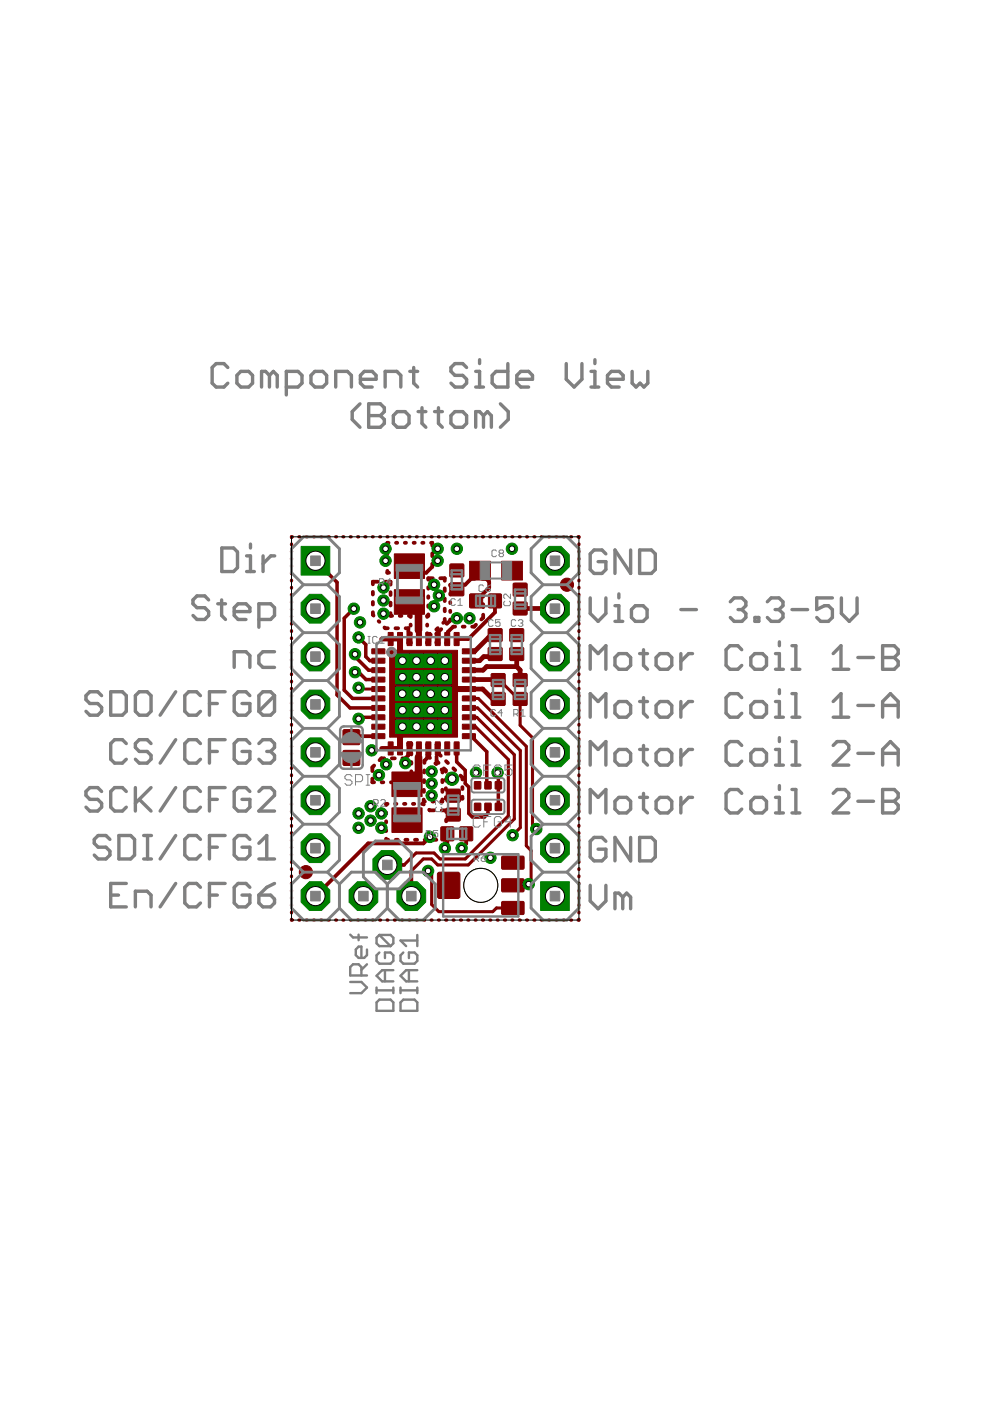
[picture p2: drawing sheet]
<svg xmlns="http://www.w3.org/2000/svg" width="210mm" height="297mm" viewBox="0 0 210 297" stroke-linecap="round" stroke-linejoin="round" font-family="sans-serif">
<g fill="#800000" stroke="#800000" stroke-width=".21">
<path d="M83.1 171.3h6.4v5.2h-6.4z"/>
<path d="M83.1 163.7h6.4v5.2h-6.4z"/>
<path d="M83.6 117.4h6.4v5.2h-6.4z"/>
<path d="M83.6 125h6.4v5.2h-6.4z"/>
<path d="M99.6 119h4.4v4h-4.4z"/>
<path d="M106.4 119h4.4v4h-4.4z"/>
<path d="M98 137.6h2.8v1h-2.8z"/>
<path d="M82.6 137.9h14.4v18.4h-14.4z"/>
</g>
<g fill="#800000" stroke="#800000" stroke-width=".21">
<path d="M100.6 170.3h1.3v1.5h-1.3z" fill-rule="evenodd"/>
<path d="M102.8 170.3h1.3v1.5h-1.3z" fill-rule="evenodd"/>
<path d="M105 170.3h1.3v1.5h-1.3z" fill-rule="evenodd"/>
<path d="M100.6 165.7h1.3v1.6h-1.3z" fill-rule="evenodd"/>
<path d="M102.8 165.7h1.3v1.6h-1.3z" fill-rule="evenodd"/>
<path d="M105 165.7h1.3v1.6h-1.3z" fill-rule="evenodd"/>
<path d="M106.5 191.2h4.5l.1 .2v2.4l-.2 .1h-4.4l-.2-.3v-2.2z" fill-rule="evenodd"/>
<path d="M106.5 186.3h4.5l.1 .3v2.4l-.2 .1h-4.4l-.2-.3v-2.2z" fill-rule="evenodd"/>
<path d="M106.5 181.5h4.5l.1 .3v2.4l-.2 .1h-4.4l-.2-.3v-2.2z" fill-rule="evenodd"/>
<path d="M92.8 185.1l.4-.2h3.8l.4 .2 .1 4.9-.2 .4-4.1 .1-.4-.2z" fill-rule="evenodd"/>
<path d="M108.9 123.7h2.7l.2 .2-.1 2.4-.2 .1h-2.6l-.1-.3v-2.2z" fill-rule="evenodd"/>
<path d="M108.9 127.7h2.7l.2 .2-.1 2.4-.2 .1h-2.6l-.1-.3v-2.2z" fill-rule="evenodd"/>
<path d="M108.2 133.3h2.7l.2 .2-.1 2.4-.2 .2-2.6-.1-.1-.2v-2.3z" fill-rule="evenodd"/>
<path d="M108.2 137.3h2.7l.2 .2-.1 2.4-.2 .2-2.6-.1-.1-.2v-2.3z" fill-rule="evenodd"/>
<path d="M104.3 146.8h2.7l.1 .3v2.3l-.2 .2-2.6-.1-.2-.2v-2.2z" fill-rule="evenodd"/>
<path d="M104.3 142.8h2.7l.1 .3v2.3l-.2 .2-2.6-.1-.2-.2v-2.2z" fill-rule="evenodd"/>
<path d="M95.5 123.6h2.7l.2 .2-.1 2.4-.2 .1h-2.6l-.1-.2v-2.3z" fill-rule="evenodd"/>
<path d="M95.5 119.6h2.7l.2 .2-.1 2.4-.2 .1h-2.6l-.1-.2v-2.3z" fill-rule="evenodd"/>
<path d="M94.7 167.3h2.8l.1 .3v2.4l-.3 .1h-2.6l-.1-.3v-2.2z" fill-rule="evenodd"/>
<path d="M94.7 171.3h2.8l.1 .3v2.4l-.3 .1h-2.6l-.1-.3v-2.2z" fill-rule="evenodd"/>
<path d="M99.6 126l.2-.1h2.3l.2 .1v2.6l-.1 .3h-2.4l-.2-.1z" fill-rule="evenodd"/>
<path d="M103.6 126l.2-.1h2.3l.2 .1v2.6l-.1 .3h-2.4l-.2-.1z" fill-rule="evenodd"/>
<path d="M103.6 137.3h2.8l.1 .2v2.4l-.3 .2-2.6-.1-.1-.2v-2.3z" fill-rule="evenodd"/>
<path d="M103.6 133.3h2.8l.1 .2v2.4l-.3 .2-2.6-.1-.1-.2v-2.3z" fill-rule="evenodd"/>
<path d="M93.5 175.4l.2-.1h2.3l.2 .1v2.6l-.1 .2-2.4 .1-.2-.1z" fill-rule="evenodd"/>
<path d="M97.5 175.4l.2-.1h2.3l.2 .1v2.6l-.1 .2-2.4 .1-.2-.1z" fill-rule="evenodd"/>
<path d="M108.9 142.8h2.7l.2 .3-.1 2.3-.2 .2-2.6-.1-.1-.2v-2.2z" fill-rule="evenodd"/>
<path d="M108.9 146.8h2.7l.2 .3-.1 2.3-.2 .2-2.6-.1-.1-.2v-2.2z" fill-rule="evenodd"/>
<path d="M78.9 137.6h2.6l.1 .9-2.7 .1z" fill-rule="evenodd"/>
<path d="M78.9 139.6h2.6l.1 .9-2.7 .1z" fill-rule="evenodd"/>
<path d="M78.9 141.6h2.6l.1 .9-2.7 .1z" fill-rule="evenodd"/>
<path d="M78.9 143.6h2.6l.1 .9-2.7 .1z" fill-rule="evenodd"/>
<path d="M78.9 145.6h2.6l.1 .9-2.7 .1z" fill-rule="evenodd"/>
<path d="M78.9 147.6h2.6l.1 .9-2.7 .1z" fill-rule="evenodd"/>
<path d="M78.9 149.6h2.6l.1 .9-2.7 .1z" fill-rule="evenodd"/>
<path d="M78.9 151.6h2.6l.1 .9-2.7 .1z" fill-rule="evenodd"/>
<path d="M78.9 153.6l2.6-.1 .1 1-2.7 .1z" fill-rule="evenodd"/>
<path d="M78.9 155.6h2.6l.1 .9-2.7 .1z" fill-rule="evenodd"/>
<path d="M82.3 157.3l1.1 .1-.2 2.7-.9-.1z" fill-rule="evenodd"/>
<path d="M84.3 155.3l1 .1-.1 4.7-.9-.1z" fill-rule="evenodd"/>
<path d="M86.3 157.3l1.1 .1-.2 2.7-.9-.1z" fill-rule="evenodd"/>
<path d="M88.3 157.3l1 .1-.1 2.7-.9-.1z" fill-rule="evenodd"/>
<path d="M90.3 157.3l1.1 .1-.2 2.7-.9-.1z" fill-rule="evenodd"/>
<path d="M92.3 157.3l1 .1-.1 2.7-.9-.1z" fill-rule="evenodd"/>
<path d="M94.3 157.3l1.1 .1-.2 2.7-.9-.1z" fill-rule="evenodd"/>
<path d="M96.3 157.3l1 .1-.1 2.7-.9-.1z" fill-rule="evenodd"/>
<path d="M98.1 155.6h2.6l.1 .9-2.7 .1z" fill-rule="evenodd"/>
<path d="M98.1 153.6l2.6-.1 .1 1-2.7 .1z" fill-rule="evenodd"/>
<path d="M98.1 151.6h2.6l.1 .9-2.7 .1z" fill-rule="evenodd"/>
<path d="M98.1 149.6h2.6l.1 .9-2.7 .1z" fill-rule="evenodd"/>
<path d="M98.1 147.6h2.6l.1 .9-2.7 .1z" fill-rule="evenodd"/>
<path d="M96.1 145.6h4.6l.1 .9-4.7 .1z" fill-rule="evenodd"/>
<path d="M98.1 143.6h2.6l.1 .9-2.7 .1z" fill-rule="evenodd"/>
<path d="M98.1 141.6h2.6l.1 .9-2.7 .1z" fill-rule="evenodd"/>
<path d="M98.1 139.6h2.6l.1 .9-2.7 .1z" fill-rule="evenodd"/>
<path d="M96.3 134.1l1 .1-.1 2.7-.9-.1z" fill-rule="evenodd"/>
<path d="M94.3 134.1l1.1 .1-.2 2.7-.9-.1z" fill-rule="evenodd"/>
<path d="M92.3 134.1l1 .1-.1 2.7-.9-.1z" fill-rule="evenodd"/>
<path d="M90.3 134.1l1.1 .1-.2 2.7-.9-.1z" fill-rule="evenodd"/>
<path d="M88.3 134.1l1 .1-.1 2.7-.9-.1z" fill-rule="evenodd"/>
<path d="M86.3 134.1l1.1 .1-.2 2.7-.9-.1z" fill-rule="evenodd"/>
<path d="M84.3 134.1l1 .1-.1 4.7-.9-.1z" fill-rule="evenodd"/>
<path d="M82.3 134.1l1.1 .1-.2 2.7-.9-.1z" fill-rule="evenodd"/>
<path d="M88.7 146h2.2v2.2h-2.2z" fill-rule="evenodd"/>
<path d="M72.9 159.1h3.3l.1 .3v2.7l-.3 .2h-3.1l-.2-.3v-2.6z" fill-rule="evenodd"/>
<path d="M72.9 154.7h3.3l.1 .3v2.7l-.3 .2h-3.1l-.2-.3v-2.6z" fill-rule="evenodd"/>
<circle cx="64.9" cy="184.9" r="1.4"/>
<circle cx="120.2" cy="124" r="1.4"/>
</g>
<path d="M98.4 148.1h3l10.2 10.1v21.1l1 1v6.6M99.4 154.1h1.4l7 6.9v12l-9.2 9.1h-5.3l-1.3-1.3h-3.8l-2.5 2.6M99.4 152.1h1.7l8 7.9v13.6l-9.8 9.8h-6.5l-1.3-1.3h-1.8l-2.5 2.6M99.4 148.1h.1M99.4 150.1h1.9l9 9v16.4l-1.6 1.6M105.6 144.2l.4 .1 3.9 3.9h.4v5.6l2.6 2.6v18.6l.8 .8M88.7 163.9l-2.4 2.4M90.8 184.7l.7 .7v6.4l1.5 1.5h11.5l.8-.8h3.4M108.5 187.5l.2 .2 .3-.2" fill="none" stroke="#800000" stroke-width=".66"/>
<g fill="none" stroke="#800000" stroke-width=".8">
<path d="M82.1 117.1v.4M82.1 119.1v.3M82.4 115.1h-.3v.4M84 115.1h.2M85.8 115.1h.3M87.7 115.1h.2M89.5 115.1h.3M91.4 115.1h.3v.6M91.7 119.5v.7l-1.3 1.2h-.4M91.7 117.3v.6M79.1 125.5v.5M79.1 127.6v.6"/>
<path d="M79.1 129.8v.5l.1 .2M80.1 123.3h-1v.6M80.3 131.7l.1 .1M81.5 133l.2 .2h.5M81.7 123.3h1.1v.7M82.1 121v.4h.4M82.8 130v.6h.3M82.8 125.6v.6M82.8 127.8v.6M83.8 133.2h.6M84.1 121.4h.4M84.8 130.6h.3"/>
<path d="M84.8 135.5v1M86 133.2h.6v.8M86.1 121.4h.3M86.6 135.6v.7h.5v-.2M86.7 130.6h.4v.2M87.1 132.4v.3M87.1 134.3v.2M88 121.4h.4M90.6 132.4v.3M90.6 134.3v.2M90.8 130.3v.3h-.2v.2M90.8 124.5v.3"/>
<path d="M90.8 126.4v.3M90.8 128.4v.3M91.3 134.6l-.3 .3v1.3l-.4 .1v-.2M91.8 122.6h-1v.3M92.6 136.1v.2h.4M92.8 133.2l-.3 .3M93.3 122.6h1v.5M93.6 133.4l-1 .9v.2M94.3 124.7v.6M94.3 126.9v.5M94.3 129.1v.5M94.3 131.2v.6l-.3 .3"/>
<path d="M95 136v.3h-.4M95.5 131.3v.3l-.8 .7M95.5 125.8v.2M95.5 127.7v.2M95.5 129.5v.3M96.2 124h-.7v.2M96.5 132.9h-.4l-1.1 1.1v.3M98.1 132.9h.4M100.7 122.7h-.8l-1.3 1.3h-.8M100.9 132.5l-.4 .4h-.4M102.3 122.7h.8l.6 .6v1.3l-1.3 1.3v.6M102.4 128.1v.6"/>
<path d="M102.4 130.3v.7l-.4 .3M104.9 127.4v2.4l-5.6 5.7h-2.5M80.2 156.1h-5.7v.2M86.6 159.7v.4l-.7 .7h-.6M87.2 158v-.4h-.6v.5M87.2 159.6v.4M89.8 147.1h4.5M91 158.4v-.6h-.4v.7M91 160v.5l.2 .2M93 158v-.2h-.4v1M93 159.6v.2l.5 .4M79 165.1v.8h.3"/>
<path d="M79.3 162.3l-.3 .4v.8M80.9 165.9h.4M81.5 160.8h-.6l-.4 .4M81.9 177.8v.3h.4M81.9 172.3v.2M81.9 174.1v.3M81.9 176v.2M82.2 170.4h-.3v.3M82.9 165.9h.4M83.1 160.8h.6M83.8 170.4h.3M83.9 178.1h.4"/>
<path d="M84.9 165.9h.3M85.7 170.4h.3M86 178.1h.4M87.2 161.6v.3M87.2 163.5v.4M87.2 165.5v.4h-.4M87.5 170.4h.3M88 178.1h.4M89.5 170.4l.4 .2M89.8 169.5v.4h.3M89.9 167.4v.5M89.9 165.4v.4"/>
<path d="M90 163.3v.5M90 178.1h.5M90.6 160.1v.6l-.6 .6v.5M91 171.7l.1 .1h1M91.2 177.4l-1.4 1.4h-11.7l-11.2 11.2M91.7 169.9h.2M92.1 178.1h.4M92.3 161.8l.2 .2M92.6 160.4v.9l.4 .5M93.6 163.2l.2 .1v.5M93.7 171.8h.9v.4M93.8 165.4v.4"/>
<path d="M93.8 167.4v.5M93.8 169.5v.4h-.3M94.1 162.9l.4 .4v.3M94.5 165.2v.3M94.5 167.1v.3M94.5 169v.3h1M94.6 161.4l.4 .4M94.6 177.7v.4h-.5M94.6 175.7v.4M94.6 173.8v.3M94.8 176.8v2.5l-.5 .5M96.1 162.9l.4 .4"/>
<path d="M97.6 164.4l.4 .4v.5M98 168.9v.4h-.9M98 166.9v.4M98.8 176.8v2.1l-.9 .9M82.1 183.4h3.6M87.2 184.7v5.3"/>
</g>
<path d="M66.9 118.9l4.6 4.6v23.8l2.7 2.8h6M75 129.1l-2 2v15.2l1.7 1.8h5.5M75.3 138.7v.5l2.8 2.9h2.1M76 135.1l1.6 1.6v2.5l.8 .9h1.8M104.3 135.1h.2M75.3 142.5h.7l1.6 1.6h2.6M80.2 152.1h-3.9l-.3 .3M84.8 158.6l-.1 .1M96.8 158.7v2.8l1.8 1.8v2.8l.8 .8v5.6l.8 .7h2.5l.8-.7v-1.4M99.4 156.1h.6l3.2 3.3v6.8l.3 .3M105.5 163.8l.2 .2v7.1M112.6 186.9l-.5 .6h-3.1" fill="none" stroke="#800000" stroke-width=".74"/>
<g fill="none" stroke="#800000" stroke-width=".7">
<path d="M61.8 115.3v.2M61.8 116.9v.1M61.8 118.4v.2M61.8 119.9v.2M62 113.8h-.2v.2M63.4 113.8h.2M64.9 113.8h.2M66.5 113.8h.2M68 113.8h.2M69.6 113.8h.2M71.2 113.8h.2M72.7 113.8h.2"/>
<path d="M74.3 113.8h.2M75.8 113.8h.2M77.4 113.8h.2M79 113.8h.1M80.5 113.8h.2M82.1 113.8h.2M83.6 113.8h.2M85.2 113.8h.2M86.7 113.8h.2M88.3 113.8h.2M89.9 113.8h.1M91.4 113.8h.2"/>
<path d="M93 113.8h.2M94.5 113.8h.2M96.1 113.8h.2M97.6 113.8h.2M99.2 113.8h.2M100.8 113.8h.1M102.3 113.8h.2M103.9 113.8h.2M105.4 113.8h.2M107 113.8h.2M108.5 113.8h.2M110.1 113.8h.2"/>
<path d="M111.7 113.8h.1M113.2 113.8h.2M114.8 113.8h.2M116.3 113.8h.2M117.9 113.8h.2M119.4 113.8h.2M121 113.8h.2M122.6 113.8h.1v.2M122.7 115.3v.2M122.7 116.9v.1M122.7 118.4v.2M122.7 119.9v.2"/>
<path d="M61.8 121.5v.1M61.8 123v.2M61.8 124.5v.2M61.8 126v.2M61.8 127.6v.1M61.8 129.1v.2M61.8 130.6v.2M61.8 132.2v.1M61.8 133.7v.2M61.8 135.2v.2M61.8 136.8v.1M61.8 138.3v.2"/>
<path d="M61.8 139.8v.2M122.7 121.5v.1M122.7 123v.2M122.7 124.5v.2M122.7 126v.2M122.7 127.6v.1M122.7 129.1v.2M122.7 130.6v.2M122.7 132.2v.1M122.7 133.7v.2M122.7 135.2v.2M122.7 136.8v.1"/>
<path d="M122.7 138.3v.2M122.7 139.8v.2M61.8 141.4v.1M61.8 142.9v.1M61.8 144.4v.2M61.8 145.9v.2M61.8 147.5v.1M61.8 149v.2M61.8 150.5v.2M61.8 152.1v.1M61.8 153.6v.2M61.8 155.1v.2"/>
<path d="M61.8 156.7v.1M61.8 158.2v.1M61.8 159.7v.2M122.7 141.4v.1M122.7 142.9v.1M122.7 144.4v.2M122.7 145.9v.2M122.7 147.5v.1M122.7 149v.2M122.7 150.5v.2M122.7 152.1v.1M122.7 153.6v.2"/>
<path d="M122.7 155.1v.2M122.7 156.7v.1M122.7 158.2v.1M122.7 159.7v.2M61.8 161.2v.2M61.8 162.8v.1M61.8 164.3v.2M61.8 165.8v.2M61.8 167.4v.1M61.8 168.9v.2M61.8 170.4v.2M61.8 172v.1"/>
<path d="M61.8 173.5v.2M61.8 175v.2M61.8 176.6v.1M61.8 178.1v.1M61.8 179.6v.2M122.7 161.2v.2M122.7 162.8v.1M122.7 164.3v.2M122.7 165.8v.2M122.7 167.4v.1M122.7 168.9v.2M122.7 170.4v.2"/>
<path d="M122.7 172v.1M122.7 173.5v.2M122.7 175v.2M122.7 176.6v.1M122.7 178.1v.1M122.7 179.6v.2M61.8 194.9v.2h.2M61.8 181.1v.2M61.8 182.7v.1M61.8 184.2v.2M61.8 185.7v.2M61.8 187.3v.1"/>
<path d="M61.8 188.8v.2M61.8 190.3v.2M61.8 191.8v.2M61.8 193.4v.1M63.4 195.1h.2M64.9 195.1h.2M66.5 195.1h.2M68 195.1h.2M69.6 195.1h.2M71.2 195.1h.2M72.7 195.1h.2M74.3 195.1h.2"/>
<path d="M75.8 195.1h.2M77.4 195.1h.2M79 195.1h.1M80.5 195.1h.2M82.1 195.1h.2M83.6 195.1h.2M85.2 195.1h.2M86.7 195.1h.2M88.3 195.1h.2M89.9 195.1h.1M91.4 195.1h.2M93 195.1h.2"/>
<path d="M94.5 195.1h.2M96.1 195.1h.2M97.6 195.1h.2M99.2 195.1h.2M100.8 195.1h.1M102.3 195.1h.2M103.9 195.1h.2M105.4 195.1h.2M107 195.1h.2M108.5 195.1h.2M110.1 195.1h.2M111.7 195.1h.1"/>
<path d="M113.2 195.1h.2M114.8 195.1h.2M116.3 195.1h.2M117.9 195.1h.2M119.4 195.1h.2M121 195.1h.2M122.7 181.1v.2M122.7 182.7v.1M122.7 184.2v.2M122.7 185.7v.2M122.7 187.3v.1M122.7 188.8v.2"/>
<path d="M122.7 190.3v.2M122.7 191.8v.2M122.7 193.4v.1M122.7 194.9v.2h-.1"/>
</g>
<g fill="none" stroke="#800000" stroke-width="1">
<path d="M80.9 135.5h3.9M86.8 127.6l1 1M88.7 133.6l.1 1.9M104.3 135.1h-.7l-3 3h-1.2M105 134.7l-.5 .4M105 138.7l-.6 .5h-1.8l-.9 .9h-2.3M109.6 138.7v2.6M110.3 129l7.4 .1M80.9 158.7h3.8M88.8 158.7l-.1 1.8M94.3 147.1v-1h8l2.1 2 1.2 .1M99.4 144.1l6.2 .1"/>
<path d="M109.5 141.3l.8 .8v2.1M109.6 141.3h-6.4l-.8 .8h-3"/>
</g>
<path d="M86.8 127.6l1.9 2v4M88.7 160.5v3.4" fill="none" stroke="#800000" stroke-width="1.6"/>
<path d="M76 145.8l.3 .3h3.9" fill="none" stroke="#800000" stroke-width=".61"/>
<path d="M63.8 115.8h6.1v6.1h-6.1z" fill="#008000" stroke="#008000" stroke-width=".21"/>
<circle cx="66.9" cy="118.9" r="2.03" fill="#fff" stroke="#000" stroke-width=".21"/>
<circle cx="66.9" cy="129.1" r="3.3" fill="#008000" stroke="#008000" stroke-width=".21"/>
<circle cx="66.9" cy="129.1" r="2.03" fill="#fff" stroke="#000" stroke-width=".21"/>
<circle cx="66.9" cy="139.2" r="3.3" fill="#008000" stroke="#008000" stroke-width=".21"/>
<circle cx="66.9" cy="139.2" r="2.03" fill="#fff" stroke="#000" stroke-width=".21"/>
<circle cx="66.9" cy="149.4" r="3.3" fill="#008000" stroke="#008000" stroke-width=".21"/>
<circle cx="66.9" cy="149.4" r="2.03" fill="#fff" stroke="#000" stroke-width=".21"/>
<circle cx="66.9" cy="159.5" r="3.3" fill="#008000" stroke="#008000" stroke-width=".21"/>
<circle cx="66.9" cy="159.5" r="2.03" fill="#fff" stroke="#000" stroke-width=".21"/>
<circle cx="66.9" cy="169.7" r="3.3" fill="#008000" stroke="#008000" stroke-width=".21"/>
<circle cx="66.9" cy="169.7" r="2.03" fill="#fff" stroke="#000" stroke-width=".21"/>
<circle cx="66.9" cy="179.8" r="3.3" fill="#008000" stroke="#008000" stroke-width=".21"/>
<circle cx="66.9" cy="179.8" r="2.03" fill="#fff" stroke="#000" stroke-width=".21"/>
<circle cx="66.9" cy="190" r="3.3" fill="#008000" stroke="#008000" stroke-width=".21"/>
<circle cx="66.9" cy="190" r="2.03" fill="#fff" stroke="#000" stroke-width=".21"/>
<path d="M114.6 186.9h6.1v6.1h-6.1z" fill="#008000" stroke="#008000" stroke-width=".21"/>
<circle cx="117.7" cy="190" r="2.03" fill="#fff" stroke="#000" stroke-width=".21"/>
<circle cx="117.7" cy="179.8" r="3.3" fill="#008000" stroke="#008000" stroke-width=".21"/>
<circle cx="117.7" cy="179.8" r="2.03" fill="#fff" stroke="#000" stroke-width=".21"/>
<circle cx="117.7" cy="169.7" r="3.3" fill="#008000" stroke="#008000" stroke-width=".21"/>
<circle cx="117.7" cy="169.7" r="2.03" fill="#fff" stroke="#000" stroke-width=".21"/>
<circle cx="117.7" cy="159.5" r="3.3" fill="#008000" stroke="#008000" stroke-width=".21"/>
<circle cx="117.7" cy="159.5" r="2.03" fill="#fff" stroke="#000" stroke-width=".21"/>
<circle cx="117.7" cy="149.4" r="3.3" fill="#008000" stroke="#008000" stroke-width=".21"/>
<circle cx="117.7" cy="149.4" r="2.03" fill="#fff" stroke="#000" stroke-width=".21"/>
<circle cx="117.7" cy="139.2" r="3.3" fill="#008000" stroke="#008000" stroke-width=".21"/>
<circle cx="117.7" cy="139.2" r="2.03" fill="#fff" stroke="#000" stroke-width=".21"/>
<circle cx="117.7" cy="129.1" r="3.3" fill="#008000" stroke="#008000" stroke-width=".21"/>
<circle cx="117.7" cy="129.1" r="2.03" fill="#fff" stroke="#000" stroke-width=".21"/>
<circle cx="117.7" cy="118.9" r="3.3" fill="#008000" stroke="#008000" stroke-width=".21"/>
<circle cx="117.7" cy="118.9" r="2.03" fill="#fff" stroke="#000" stroke-width=".21"/>
<circle cx="82.1" cy="183.4" r="3.3" fill="#008000" stroke="#008000" stroke-width=".21"/>
<circle cx="82.1" cy="183.4" r="2.03" fill="#fff" stroke="#000" stroke-width=".21"/>
<circle cx="87.2" cy="190" r="3.3" fill="#008000" stroke="#008000" stroke-width=".21"/>
<circle cx="87.2" cy="190" r="2.03" fill="#fff" stroke="#000" stroke-width=".21"/>
<circle cx="77" cy="190" r="3.3" fill="#008000" stroke="#008000" stroke-width=".21"/>
<circle cx="77" cy="190" r="2.03" fill="#fff" stroke="#000" stroke-width=".21"/>
<circle cx="75" cy="129.1" r="1.21" fill="#008000" stroke="#008000" stroke-width=".21"/>
<circle cx="75" cy="129.1" r=".59" fill="#fff" stroke="#000" stroke-width=".21"/>
<circle cx="99.5" cy="131.1" r="1.21" fill="#008000" stroke="#008000" stroke-width=".21"/>
<circle cx="99.5" cy="131.1" r=".59" fill="#fff" stroke="#000" stroke-width=".21"/>
<circle cx="95.8" cy="165.1" r="1.42" fill="#008000" stroke="#008000" stroke-width=".21"/>
<circle cx="95.8" cy="165.1" r=".8" fill="#fff" stroke="#000" stroke-width=".21"/>
<circle cx="96.9" cy="131.1" r="1.21" fill="#008000" stroke="#008000" stroke-width=".21"/>
<circle cx="96.9" cy="131.1" r=".59" fill="#fff" stroke="#000" stroke-width=".21"/>
<circle cx="81.7" cy="116.4" r="1.21" fill="#008000" stroke="#008000" stroke-width=".21"/>
<circle cx="81.7" cy="116.4" r=".59" fill="#fff" stroke="#000" stroke-width=".21"/>
<circle cx="81.7" cy="118.9" r="1.21" fill="#008000" stroke="#008000" stroke-width=".21"/>
<circle cx="81.7" cy="118.9" r=".59" fill="#fff" stroke="#000" stroke-width=".21"/>
<circle cx="92.8" cy="118.9" r="1.21" fill="#008000" stroke="#008000" stroke-width=".21"/>
<circle cx="92.8" cy="118.9" r=".59" fill="#fff" stroke="#000" stroke-width=".21"/>
<circle cx="80.9" cy="172.5" r="1.21" fill="#008000" stroke="#008000" stroke-width=".21"/>
<circle cx="80.9" cy="172.5" r=".59" fill="#fff" stroke="#000" stroke-width=".21"/>
<circle cx="78.6" cy="170.9" r="1.21" fill="#008000" stroke="#008000" stroke-width=".21"/>
<circle cx="78.6" cy="170.9" r=".59" fill="#fff" stroke="#000" stroke-width=".21"/>
<circle cx="78.6" cy="174" r="1.21" fill="#008000" stroke="#008000" stroke-width=".21"/>
<circle cx="78.6" cy="174" r=".59" fill="#fff" stroke="#000" stroke-width=".21"/>
<circle cx="78.8" cy="159.1" r="1.21" fill="#008000" stroke="#008000" stroke-width=".21"/>
<circle cx="78.8" cy="159.1" r=".59" fill="#fff" stroke="#000" stroke-width=".21"/>
<path d="M83.9 138.7h2.8v2.8h-2.8z" fill="#008000" stroke="#008000" stroke-width=".21"/>
<circle cx="85.3" cy="140.1" r=".8" fill="#fff" stroke="#000" stroke-width=".21"/>
<path d="M86.9 138.7h2.8v2.8h-2.8z" fill="#008000" stroke="#008000" stroke-width=".21"/>
<circle cx="88.3" cy="140.1" r=".8" fill="#fff" stroke="#000" stroke-width=".21"/>
<path d="M89.9 138.7h2.8v2.8h-2.8z" fill="#008000" stroke="#008000" stroke-width=".21"/>
<circle cx="91.3" cy="140.1" r=".8" fill="#fff" stroke="#000" stroke-width=".21"/>
<path d="M92.9 138.7h2.8v2.8h-2.8z" fill="#008000" stroke="#008000" stroke-width=".21"/>
<circle cx="94.3" cy="140.1" r=".8" fill="#fff" stroke="#000" stroke-width=".21"/>
<path d="M83.9 142.2h2.8v2.8h-2.8z" fill="#008000" stroke="#008000" stroke-width=".21"/>
<circle cx="85.3" cy="143.6" r=".8" fill="#fff" stroke="#000" stroke-width=".21"/>
<path d="M86.9 142.2h2.8v2.8h-2.8z" fill="#008000" stroke="#008000" stroke-width=".21"/>
<circle cx="88.3" cy="143.6" r=".8" fill="#fff" stroke="#000" stroke-width=".21"/>
<path d="M89.9 142.2h2.8v2.8h-2.8z" fill="#008000" stroke="#008000" stroke-width=".21"/>
<circle cx="91.3" cy="143.6" r=".8" fill="#fff" stroke="#000" stroke-width=".21"/>
<path d="M92.9 142.2h2.8v2.8h-2.8z" fill="#008000" stroke="#008000" stroke-width=".21"/>
<circle cx="94.3" cy="143.6" r=".8" fill="#fff" stroke="#000" stroke-width=".21"/>
<path d="M86.9 145.7h2.8v2.8h-2.8z" fill="#008000" stroke="#008000" stroke-width=".21"/>
<circle cx="88.3" cy="147.1" r=".8" fill="#fff" stroke="#000" stroke-width=".21"/>
<path d="M89.9 145.7h2.8v2.8h-2.8z" fill="#008000" stroke="#008000" stroke-width=".21"/>
<circle cx="91.3" cy="147.1" r=".8" fill="#fff" stroke="#000" stroke-width=".21"/>
<path d="M86.9 149.2h2.8v2.8h-2.8z" fill="#008000" stroke="#008000" stroke-width=".21"/>
<circle cx="88.3" cy="150.6" r=".8" fill="#fff" stroke="#000" stroke-width=".21"/>
<path d="M83.9 149.2h2.8v2.8h-2.8z" fill="#008000" stroke="#008000" stroke-width=".21"/>
<circle cx="85.3" cy="150.6" r=".8" fill="#fff" stroke="#000" stroke-width=".21"/>
<path d="M89.9 149.2h2.8v2.8h-2.8z" fill="#008000" stroke="#008000" stroke-width=".21"/>
<circle cx="91.3" cy="150.6" r=".8" fill="#fff" stroke="#000" stroke-width=".21"/>
<path d="M92.9 149.2h2.8v2.8h-2.8z" fill="#008000" stroke="#008000" stroke-width=".21"/>
<circle cx="94.3" cy="150.6" r=".8" fill="#fff" stroke="#000" stroke-width=".21"/>
<path d="M83.9 152.7h2.8v2.8h-2.8z" fill="#008000" stroke="#008000" stroke-width=".21"/>
<circle cx="85.3" cy="154.1" r=".8" fill="#fff" stroke="#000" stroke-width=".21"/>
<path d="M86.9 152.7h2.8v2.8h-2.8z" fill="#008000" stroke="#008000" stroke-width=".21"/>
<circle cx="88.3" cy="154.1" r=".8" fill="#fff" stroke="#000" stroke-width=".21"/>
<path d="M89.9 152.7h2.8v2.8h-2.8z" fill="#008000" stroke="#008000" stroke-width=".21"/>
<circle cx="91.3" cy="154.1" r=".8" fill="#fff" stroke="#000" stroke-width=".21"/>
<circle cx="92.8" cy="116.4" r="1.21" fill="#008000" stroke="#008000" stroke-width=".21"/>
<circle cx="92.8" cy="116.4" r=".59" fill="#fff" stroke="#000" stroke-width=".21"/>
<circle cx="96.9" cy="116.4" r="1.21" fill="#008000" stroke="#008000" stroke-width=".21"/>
<circle cx="96.9" cy="116.4" r=".59" fill="#fff" stroke="#000" stroke-width=".21"/>
<circle cx="76.3" cy="132" r="1.21" fill="#008000" stroke="#008000" stroke-width=".21"/>
<circle cx="76.3" cy="132" r=".59" fill="#fff" stroke="#000" stroke-width=".21"/>
<path d="M92.9 152.7h2.8v2.8h-2.8z" fill="#008000" stroke="#008000" stroke-width=".21"/>
<circle cx="94.3" cy="154.1" r=".8" fill="#fff" stroke="#000" stroke-width=".21"/>
<circle cx="80.9" cy="175.5" r="1.21" fill="#008000" stroke="#008000" stroke-width=".21"/>
<circle cx="80.9" cy="175.5" r=".59" fill="#fff" stroke="#000" stroke-width=".21"/>
<circle cx="108.5" cy="116.4" r="1.21" fill="#008000" stroke="#008000" stroke-width=".21"/>
<circle cx="108.5" cy="116.4" r=".59" fill="#fff" stroke="#000" stroke-width=".21"/>
<circle cx="76" cy="172.5" r="1.21" fill="#008000" stroke="#008000" stroke-width=".21"/>
<circle cx="76" cy="172.5" r=".59" fill="#fff" stroke="#000" stroke-width=".21"/>
<circle cx="76" cy="175.5" r="1.21" fill="#008000" stroke="#008000" stroke-width=".21"/>
<circle cx="76" cy="175.5" r=".59" fill="#fff" stroke="#000" stroke-width=".21"/>
<circle cx="104" cy="181.9" r="1.21" fill="#008000" stroke="#008000" stroke-width=".21"/>
<circle cx="104" cy="181.9" r=".59" fill="#fff" stroke="#000" stroke-width=".21"/>
<circle cx="100.9" cy="163.8" r="1.21" fill="#008000" stroke="#008000" stroke-width=".21"/>
<circle cx="100.9" cy="163.8" r=".59" fill="#fff" stroke="#000" stroke-width=".21"/>
<path d="M83.9 145.7h2.8v2.8h-2.8z" fill="#008000" stroke="#008000" stroke-width=".21"/>
<circle cx="85.3" cy="147.1" r=".8" fill="#fff" stroke="#000" stroke-width=".21"/>
<path d="M92.9 145.7h2.8v2.8h-2.8z" fill="#008000" stroke="#008000" stroke-width=".21"/>
<circle cx="94.3" cy="147.1" r=".8" fill="#fff" stroke="#000" stroke-width=".21"/>
<circle cx="81.3" cy="124.6" r="1.21" fill="#008000" stroke="#008000" stroke-width=".21"/>
<circle cx="81.3" cy="124.6" r=".59" fill="#fff" stroke="#000" stroke-width=".21"/>
<circle cx="81.3" cy="130.1" r="1.21" fill="#008000" stroke="#008000" stroke-width=".21"/>
<circle cx="81.3" cy="130.1" r=".59" fill="#fff" stroke="#000" stroke-width=".21"/>
<circle cx="81.3" cy="127.3" r="1.21" fill="#008000" stroke="#008000" stroke-width=".21"/>
<circle cx="81.3" cy="127.3" r=".59" fill="#fff" stroke="#000" stroke-width=".21"/>
<circle cx="93" cy="126.3" r="1.21" fill="#008000" stroke="#008000" stroke-width=".21"/>
<circle cx="93" cy="126.3" r=".59" fill="#fff" stroke="#000" stroke-width=".21"/>
<circle cx="92" cy="128.5" r="1.21" fill="#008000" stroke="#008000" stroke-width=".21"/>
<circle cx="92" cy="128.5" r=".59" fill="#fff" stroke="#000" stroke-width=".21"/>
<circle cx="92" cy="124" r="1.21" fill="#008000" stroke="#008000" stroke-width=".21"/>
<circle cx="92" cy="124" r=".59" fill="#fff" stroke="#000" stroke-width=".21"/>
<circle cx="91.5" cy="163.6" r="1.21" fill="#008000" stroke="#008000" stroke-width=".21"/>
<circle cx="91.5" cy="163.6" r=".59" fill="#fff" stroke="#000" stroke-width=".21"/>
<circle cx="91.5" cy="166.1" r="1.21" fill="#008000" stroke="#008000" stroke-width=".21"/>
<circle cx="91.5" cy="166.1" r=".59" fill="#fff" stroke="#000" stroke-width=".21"/>
<circle cx="91.5" cy="168.7" r="1.21" fill="#008000" stroke="#008000" stroke-width=".21"/>
<circle cx="91.5" cy="168.7" r=".59" fill="#fff" stroke="#000" stroke-width=".21"/>
<circle cx="81.9" cy="162.1" r="1.21" fill="#008000" stroke="#008000" stroke-width=".21"/>
<circle cx="81.9" cy="162.1" r=".59" fill="#fff" stroke="#000" stroke-width=".21"/>
<circle cx="85.9" cy="161.8" r="1.21" fill="#008000" stroke="#008000" stroke-width=".21"/>
<circle cx="85.9" cy="161.8" r=".59" fill="#fff" stroke="#000" stroke-width=".21"/>
<circle cx="80.3" cy="164.3" r="1.21" fill="#008000" stroke="#008000" stroke-width=".21"/>
<circle cx="80.3" cy="164.3" r=".59" fill="#fff" stroke="#000" stroke-width=".21"/>
<circle cx="76" cy="152.4" r="1.21" fill="#008000" stroke="#008000" stroke-width=".21"/>
<circle cx="76" cy="152.4" r=".59" fill="#fff" stroke="#000" stroke-width=".21"/>
<circle cx="105.5" cy="163.8" r="1.21" fill="#008000" stroke="#008000" stroke-width=".21"/>
<circle cx="105.5" cy="163.8" r=".59" fill="#fff" stroke="#000" stroke-width=".21"/>
<circle cx="97.9" cy="179.8" r="1.21" fill="#008000" stroke="#008000" stroke-width=".21"/>
<circle cx="97.9" cy="179.8" r=".59" fill="#fff" stroke="#000" stroke-width=".21"/>
<circle cx="113.7" cy="175.8" r="1.21" fill="#008000" stroke="#008000" stroke-width=".21"/>
<circle cx="113.7" cy="175.8" r=".59" fill="#fff" stroke="#000" stroke-width=".21"/>
<circle cx="112.1" cy="187.5" r="1.21" fill="#008000" stroke="#008000" stroke-width=".21"/>
<circle cx="112.1" cy="187.5" r=".59" fill="#fff" stroke="#000" stroke-width=".21"/>
<circle cx="75.3" cy="142.5" r="1.21" fill="#008000" stroke="#008000" stroke-width=".21"/>
<circle cx="75.3" cy="142.5" r=".59" fill="#fff" stroke="#000" stroke-width=".21"/>
<circle cx="75.3" cy="138.7" r="1.21" fill="#008000" stroke="#008000" stroke-width=".21"/>
<circle cx="75.3" cy="138.7" r=".59" fill="#fff" stroke="#000" stroke-width=".21"/>
<circle cx="76" cy="135.1" r="1.21" fill="#008000" stroke="#008000" stroke-width=".21"/>
<circle cx="76" cy="135.1" r=".59" fill="#fff" stroke="#000" stroke-width=".21"/>
<circle cx="91.2" cy="177.4" r="1.21" fill="#008000" stroke="#008000" stroke-width=".21"/>
<circle cx="91.2" cy="177.4" r=".59" fill="#fff" stroke="#000" stroke-width=".21"/>
<circle cx="108.7" cy="177.1" r="1.21" fill="#008000" stroke="#008000" stroke-width=".21"/>
<circle cx="108.7" cy="177.1" r=".59" fill="#fff" stroke="#000" stroke-width=".21"/>
<circle cx="94.3" cy="179.8" r="1.21" fill="#008000" stroke="#008000" stroke-width=".21"/>
<circle cx="94.3" cy="179.8" r=".59" fill="#fff" stroke="#000" stroke-width=".21"/>
<circle cx="90.8" cy="184.7" r="1.21" fill="#008000" stroke="#008000" stroke-width=".21"/>
<circle cx="90.8" cy="184.7" r=".59" fill="#fff" stroke="#000" stroke-width=".21"/>
<circle cx="76" cy="145.8" r="1.21" fill="#008000" stroke="#008000" stroke-width=".21"/>
<circle cx="76" cy="145.8" r=".59" fill="#fff" stroke="#000" stroke-width=".21"/>
<g fill="none" stroke="#808080" stroke-width=".61">
<path d="M64.3 124l-2.5-2.6v-5l2.5-2.6h5.1l2.6 2.6v5l-2.6 2.6M64.3 124l-2.5 2.5v5.1l2.5 2.5M64.3 134.1l-2.5 2.6v5.1l2.5 2.5M64.3 124h5.1M64.3 134.1h5.1M69.4 124l2.6 2.5v5.1l-2.6 2.5M69.4 134.1l2.6 2.6v5.1l-2.6 2.5M84.3 121v5.7M89.3 121v5.7M115.1 124l-2.5-2.6v-5l2.5-2.6h5.1l2.5 2.6v5l-2.5 2.6M115.1 124h5.1M115.1 134.1h5.1"/>
<path d="M115.1 134.1l-2.5 2.6v5.1l2.5 2.5M115.1 124l-2.5 2.5v5.1l2.5 2.5M120.2 124l2.5 2.5v5.1l-2.5 2.5M120.2 134.1l2.5 2.6v5.1l-2.5 2.5M64.3 144.3l-2.5 2.5v5.1l2.5 2.5M64.3 154.4l-2.5 2.6v5.1l2.5 2.5M64.3 154.4h5.1M64.3 144.3h5.1M69.4 144.3l2.6 2.5v5.1l-2.6 2.5M69.4 154.4l2.6 2.6v5.1l-2.6 2.5M115.1 154.4h5.1M115.1 144.3h5.1"/>
<path d="M115.1 144.3l-2.5 2.5v5.1l2.5 2.5M115.1 154.4l-2.5 2.6v5.1l2.5 2.5M120.2 144.3l2.5 2.5v5.1l-2.5 2.5M120.2 154.4l2.5 2.6v5.1l-2.5 2.5M64.3 174.8l-2.5 2.5v5.1l2.5 2.5M64.3 174.8h5.1M64.3 164.6l-2.5 2.5v5.1l2.5 2.6M64.3 164.6h5.1M69.4 164.6l2.6 2.5v5.1l-2.6 2.6M69.4 174.8l2.6 2.5v5.1l-2.6 2.5M79.6 178.3h5.1l2.5 2.5v5.1l-2.5 2.6h-5.1l-2.6-2.6v-5.1zM83.8 167.2v5.7"/>
<path d="M88.8 167.2v5.7M115.1 174.8h5.1M115.1 164.6h5.1M115.1 164.6l-2.5 2.5v5.1l2.5 2.6M115.1 174.8l-2.5 2.5v5.1l2.5 2.5M120.2 164.6l2.5 2.5v5.1l-2.5 2.6M120.2 174.8l2.5 2.5v5.1l-2.5 2.5M64.3 184.9h5.1M64.3 184.9l-2.5 2.6v5l2.5 2.6h5.1l2.6-2.6M69.4 184.9l2.6 2.6M72 187.5v5M72 187.5l2.5-2.6h5.1l2.5 2.6"/>
<path d="M72 192.5l2.5 2.6h5.1l2.5-2.6M82.1 187.5l2.6-2.6h5l2.6 2.6v5l-2.6 2.6h-5l-2.6-2.6M82.1 187.5v5M115.1 184.9h5.1M115.1 184.9l-2.5 2.6v5l2.5 2.6h5.1l2.5-2.6v-5l-2.5-2.6"/>
</g>
<path d="M100.1 169.8l.4-.3 6.1 .1 .4 .5-.1 2.2-.5 .3h-6.1l-.4-.5zM100.1 165.2l.4-.2h6.1l.4 .5-.1 2.2-.5 .3h-6.1l-.4-.5z" fill="none" stroke="#808080" stroke-width=".4"/>
<g fill="none" stroke="#808080" stroke-width=".51">
<path d="M79.8 136.7l1.6-1.6h18.4v24h-20zM95.8 120.9h2.2v4h-2.2zM95.8 124.1h2.2M95.8 121.8h2.2M100.9 126.3h4v2.2h-4zM101.7 126.3v2.2M103.9 134.7h2.2v4h-2.2zM103.9 135.5h2.2M103.9 137.9h2.2M104.1 126.3v2.2M108.5 134.7h2.2v4h-2.2zM108.5 135.5h2.2"/>
<path d="M108.5 137.9h2.2M109.2 125h2.2v4h-2.2zM109.2 125.8h2.2M109.2 128.2h2.2M72.3 154.2l.6-.2h3.2l.4 .1 .3 .3 .1 7.8-.1 .4-.3 .3-3.6 .1-.4-.1-.3-.3-.1-7.8zM74.5 154.3v1M104.5 144.2h2.2v4h-2.2zM104.5 147.4h2.2M104.5 145h2.2M109.2 144.2h2.2v4h-2.2zM109.2 147.4h2.2M109.2 145h2.2"/>
<path d="M74.5 161.7v1M94.8 175.7h4v2.2h-4zM95 168.7h2.2v4h-2.2zM95 169.5h2.2M95 171.9h2.2M95.7 175.7v2.2M98 175.7v2.2M94 181.1h15.9v13.2h-15.9zM98.7 187.7h6.4M101.9 184.5v6.4"/>
<circle cx="101.9" cy="187.7" r="3.2"/>
</g>
<g fill="#808080" stroke="#808080" stroke-width=".21">
<path d="M82.2 137.7a1.05 1.05 0 0 1 1.7 0 1.05 1.05 0 0 1-.6 1.6 1.05 1.05 0 0 1-1.3-1h.5a.55 .55 0 0 1 .7-.6 .55 .55 0 0 1 .2 .9 .55 .55 0 0 1-.9-.1v-.2h-.5z" fill-rule="evenodd"/>
<path d="M72.3 159.5h4.4a2.2 2.2 0 0 1-2.2 2.2 2.2 2.2 0 0 1-2.2-2.2z" fill-rule="evenodd"/>
<path d="M73 155.9a2.2 2.2 0 0 1 2.4-.4 2.2 2.2 0 0 1 1.3 2h-4.4v-.2a2.09 2.09 0 0 1 .7-1.4z" fill-rule="evenodd"/>
</g>
<g fill="#808080" stroke="#808080" stroke-width=".21">
<path d="M65.9 178.8h2v2h-2z"/>
<path d="M65.9 168.7h2v2h-2z"/>
<path d="M65.9 158.5h2v2h-2z"/>
<path d="M65.9 148.3h2v2.1h-2z"/>
<path d="M65.9 138.2h2v2h-2z"/>
<path d="M65.9 128h2v2.1h-2z"/>
<path d="M65.9 117.9h2v2h-2z"/>
<path d="M65.9 189h2v2h-2z"/>
<path d="M116.6 128h2.1v2.1h-2.1z"/>
<path d="M116.6 138.2h2.1v2h-2.1z"/>
<path d="M116.6 148.3h2.1v2.1h-2.1z"/>
<path d="M116.6 158.5h2.1v2h-2.1z"/>
<path d="M116.6 168.7h2.1v2h-2.1z"/>
<path d="M116.6 178.8h2.1v2h-2.1z"/>
<path d="M116.6 189h2.1v2h-2.1z"/>
<path d="M116.6 117.9h2.1v2h-2.1z"/>
<path d="M83.5 172.8h5.6v1.4h-5.6z"/>
<path d="M83.5 165.9h5.6v1.4h-5.6z"/>
<path d="M84 119.7h5.6v1.4h-5.6z"/>
<path d="M84 126.6h5.6v1.4h-5.6z"/>
<path d="M101.8 119.1h2v3.8h-2z"/>
<path d="M106.5 119.1h2v3.8h-2z"/>
<path d="M81.1 182.4h2v2h-2z"/>
<path d="M86.2 189h2v2h-2z"/>
<path d="M76 189h2.1v2h-2.1z"/>
</g>
<path d="M103.7 119.3h2.9M103.7 122.7h2.9" fill="none" stroke="#808080" stroke-width=".42"/>
<g fill="none" stroke="#808080" stroke-width=".21">
<path d="M105.3 116.8l-.3-.2h-.4l-.3 .2v1l.3 .2h.4l.3-.2M106 117.3l-.2-.2 .2-.5h.5l.3 .2-.3 .5M106 117.3l-.2 .3 .2 .4h.5l.3-.2-.3-.5M106 117.3h.5M78 136.4h.5M78 134.9h.5M78.3 134.9v1.5M80 135.2l-.3-.3h-.5l-.2 .3v.9l.2 .3h.5l.3-.3M80.5 123.7h.7l.2-.3v-.5l-.2-.2h-.7v1.4M80.5 136.4h1M80.5 135.4l.5-.5v1.5M80.9 123.7l.5 .4"/>
<path d="M82.9 123.4h-1l.8-.7v1.4M96.5 127.2l-.2-.3h-.5l-.2 .3v.9l.2 .3h.5l.2-.3M97.1 128.4h.9M97.1 127.4l.5-.5v1.5M102.5 124.2l-.2-.2h-.5l-.2 .2v1l.2 .2h.5l.2-.2M103 124.7h.8l.2 .5-.2 .2h-.5l-.3-.2zM104 124l-1 .7M104.5 131.6l-.2-.2h-.5l-.2 .2v1l.2 .2h.5l.2-.2M106 131.4h-.9v.7l.5-.3h.2l.2 .3v.5l-.2 .2h-.5l-.2-.2M107 127.5l-.2 .2v.5l.2 .2h1l.2-.2v-.5l-.2-.2M108.2 126v.9l-.9-.9-.5 .2v.5l.2 .2M109.3 131.6l-.2-.2h-.5l-.2 .2v1l.2 .2h.5l.2-.2"/>
<path d="M109.9 131.6l.3-.2h.4l.2 .2-.2 .5M110.4 132.1h.2M110.6 132.1l.2 .2-.2 .5h-.4l-.3-.2M105.1 150.7l-.3-.3h-.5l-.2 .3v.9l.2 .2h.5l.3-.2M106.5 151.1h-.9l.7-.7v1.4M108.9 151.4h.7l.3-.3v-.4l-.3-.3h-.7v1.4M109.4 151.4l.5 .4M110.4 151.8h1M110.4 150.9l.5-.5v1.4M74.6 164.6l-.3-.4h-.8l-.4 .4v.4l.4 .4h.8l.3 .3v.4l-.3 .4h-.8l-.4-.4M75.4 165.7h1.1l.4-.3v-.8l-.4-.4h-1.1v2.3M77.6 164.2h.8"/>
<path d="M77.6 166.5h.8M78 164.2v2.3M79.2 170.5h.7l.3-.3v-.4l-.3-.3h-.7v1.4M79.7 170.5l.5 .4M80.7 169.8l.3-.3h.4l.3 .3v.2l-1 .9h1M90.4 177h.7l.2-.2v-.5l-.2-.2h-.7v1.4M90.8 177l.5 .5M92.3 170.6v-.9h.3l.9 .9h.2M92.6 171.1l-.3 .3v.5l.3 .2h.9l.2-.2v-.5l-.2-.3M92.8 176.1h-.9v.7l.7-.2 .2 .2v.5l-.2 .2h-.5l-.2-.2M101.8 173.5l-.3-.4h-.8l-.4 .4v1.5l.4 .4h.8l.3-.4M101.8 162.6l-.3-.4h-.8l-.4 .4v1.5l.4 .3h.8l.3-.3"/>
<path d="M102.6 174.2h.7M102.6 163.3h.7M104.1 173.1h-1.5v2.3M104.1 162.2h-1.5v2.2M106.3 173.5l-.4-.4h-.7l-.4 .4v1.5l.4 .4h.7l.4-.4v-.8h-.7M106.3 162.6l-.4-.4h-.7l-.4 .4v1.5l.4 .3h.7l.4-.3v-.8h-.7M108.6 174.2h-1.5l1.1-1.1v2.3M108.6 162.2h-1.5v1.1l.7-.3h.4l.4 .3v.8l-.4 .3h-.8l-.3-.3M100.5 182.2h.7l.3-.3v-.4l-.3-.3h-.7v1.4M101 182.2l.5 .4M102 181.9h.7l.3 .5-.3 .2h-.4l-.3-.2zM103 181.2l-1 .7"/>
</g>
<g fill="none" stroke="#000" stroke-width=".21">
<path d="M61.8 113.8h60.9v81.3h-60.9z"/>
<circle cx="101.9" cy="187.7" r="3.6"/>
</g>
<circle cx="101.9" cy="187.7" r="3.6" fill="#fff" stroke="#000" stroke-width=".21"/>
<g fill="none" stroke="#808080" stroke-width=".72">
<path d="M48.3 77.9l-.8-.8h-1.7l-.8 .8v3.3l.8 .9h1.7l.8-.9M51.1 78.7h1.6l.9 .9v1.6l-.9 .9h-1.6l-.9-.9v-1.6zM57.1 79.6l-.8-.9h-.8v3.4M57.1 79.6v2.5M57.1 79.6l.9-.9 .8 .9v2.5M66.8 78.7h1.6l.9 .9v1.6l-.9 .9h-1.6l-.9-.9v-1.6zM86.9 78.7h1.7M87.7 77.9v3.3l.9 .9M98.9 77.9l-.8-.8h-1.6l-.9 .8v.8l.9 .9h1.6l.8 .8v.8l-.8 .9h-1.6l-.9-.9M100.9 78.7h.8v3.4M101.7 76.3v.8M107.7 77.1v5h-2.5l-.8-.9v-1.6l.8-.9h2.5"/>
<path d="M120.1 77.1v3.3l1.6 1.7 1.7-1.7v-3.3M125.3 78.7h.8v3.4M126.1 76.3v.8M134 78.7v2.5l.9 .9 .8-.9 .8 .9 .9-.9v-2.5M60.7 82.1h2.5l.8-.9v-1.6l-.8-.9h-2.5v5M71.2 82.1v-3.4h2.5l.8 .9v2.5M76.3 85.6l-1.6 1.7v1.6l1.6 1.7M76.4 80.4h3.3v-.8l-.8-.9h-1.7l-.8 .9v1.6l.8 .9h1.7M78.2 85.6h2.4l.9 .8v.9l-.9 .8 .9 .8v.9l-.9 .8h-2.4zM78.2 88.1h2.4M81.7 82.1v-3.4h2.4l.9 .9v2.5M84.2 87.3h1.7l.8 .8v1.7l-.8 .8h-1.7l-.8-.8v-1.7z"/>
<path d="M88.6 87.3h1.7M89.5 86.4v3.4l.8 .8M92.1 87.3h1.7M93 86.4v3.4l.8 .8M96.5 87.3h1.6l.8 .8v1.7l-.8 .8h-1.6l-.9-.8v-1.7zM100.9 82.1h1.6M102.5 88.1l-.8-.8h-.8v3.3M102.5 88.1v2.5M102.5 88.1l.9-.8 .8 .8v2.5M106.1 85.6l1.7 1.7v1.6l-1.7 1.7M109.6 80.4h3.3v-.8l-.8-.9h-1.7l-.8 .9v1.6l.8 .9h1.7M125.3 82.1h1.7"/>
<path d="M128.8 80.4h3.3v-.8l-.8-.9h-1.7l-.8 .9v1.6l.8 .9h1.7M47 116.2h2.5l.9 .8v3.4l-.9 .8h-2.5zM52.3 117.9h.8v3.3M53.1 115.4v.8M55.8 117.9v3.3M58.3 117.9h-.9l-1.6 1.6M128.5 117.4l-.9-.8h-1.6l-.9 .8v3.4l.9 .8h1.6l.9-.8v-1.7h-1.7M133.7 116.6v5l-3.3-5v5M135.6 116.6h2.5l.8 .8v3.4l-.8 .8h-2.5zM44.2 127.2l-.8-.9h-1.6l-.9 .9v.8l.9 .8h1.6l.8 .9v.8l-.8 .8h-1.6l-.9-.8M46.2 128h1.6M47 127.2v3.3l.8 .8"/>
<path d="M49.7 129.7h3.3v-.9l-.8-.8h-1.7l-.8 .8v1.7l.8 .8h1.7M52.3 121.2h1.6M54.9 131.3h2.5l.8-.8v-1.7l-.8-.8h-2.5v5M58.2 138.2h-2.5l-.8 .8v1.7l.8 .8h2.5M125.1 126.8v3.3l1.7 1.6 1.7-1.6v-3.3M130.4 128.4h.8v3.3M130.4 131.7h1.6M131.2 138.6h1.7l.8 .8v1.7l-.8 .8h-1.7l-.8-.8v-1.7zM131.2 125.9v.9M133.9 129.2l.8-.8h1.7l.8 .8v1.7l-.8 .8h-1.7l-.8-.8zM135.6 138.6h1.7M136.4 137.8v3.3l.9 .8"/>
<path d="M139.1 139.4l.8-.8h1.7l.8 .8v1.7l-.8 .8h-1.7l-.8-.8zM144.4 138.6v3.3M144.4 129.2h3.3M146.8 138.6h-.8l-1.6 1.6M154.8 127.6l.9-.8h1.6l.8 .8v.8l-.8 .8M156.5 129.2h.8M157.3 137.8l-.9-.9h-1.6l-.9 .9v3.3l.9 .8h1.6l.9-.8M157.3 129.2l.8 .9v.8l-.8 .8h-1.6l-.9-.8M160 138.6h1.7l.8 .8v1.7l-.8 .8h-1.7l-.8-.8v-1.7zM160.1 130.9h.8v.8h-.8zM162.7 127.6l.8-.8h1.7l.8 .8v.8l-.8 .8M164.3 129.2h.9"/>
<path d="M164.4 138.6h.8v3.3M165.2 129.2l.8 .9v.8l-.8 .8h-1.7l-.8-.8M165.2 136.1v.8M167.9 136.9h.8v5M167.9 129.2h3.3M176.5 126.8h-3.3v2.4l1.6-.8h.8l.9 .8v1.7l-.9 .8h-1.6l-.8-.8M176.7 138.6l1.6-1.7v5M178.4 126.8v3.3l1.7 1.6 1.6-1.6v-3.3M181.9 139.4h3.3M187.1 136.9h2.5l.8 .9v.8l-.8 .8 .8 .8v.9l-.8 .8h-2.5zM187.1 139.4h2.5M21.5 147.5l-.8-.8h-1.7l-.8 .8v.8l.8 .9h1.7l.8 .8v.8l-.8 .8h-1.7l-.8-.8"/>
<path d="M23.5 146.7h2.5l.8 .8v3.3l-.8 .8h-2.5zM26.8 157.6l-.8-.8h-1.7l-.8 .8v3.4l.8 .8h1.7l.8-.8M29.5 146.7h1.7l.8 .8v3.3l-.8 .8h-1.7l-.8-.8v-3.3zM32 157.6l-.8-.8h-1.7l-.8 .8v.9l.8 .8h1.7l.8 .8v.9l-.8 .8h-1.7l-.8-.8M37.3 156.8l-3.3 5M37.3 146.7l-3.3 4.9M42.5 147.5l-.8-.8h-1.7l-.8 .8v3.3l.8 .8h1.7l.8-.8M42.5 157.6l-.8-.8h-1.7l-.8 .8v3.4l.8 .8h1.7l.8-.8M44.4 159.3h1.7M44.4 149.2h1.7M47.7 146.7h-3.3v4.9M47.7 156.8h-3.3v5"/>
<path d="M49.7 141.5v-3.3h2.5l.8 .8v2.5M53 147.5l-.8-.8h-1.7l-.8 .8v3.3l.8 .8h1.7l.8-.8v-1.6h-1.7M53 157.6l-.8-.8h-1.7l-.8 .8v3.4l.8 .8h1.7l.8-.8v-1.7h-1.7M54.9 157.6l.8-.8h1.7l.8 .8v.9l-.8 .8M56.6 159.3h.8M57.4 159.3l.8 .8v.9l-.8 .8h-1.7l-.8-.8M58.2 147.5v3.3l-.8 .8h-1.7l-.8-.8M58.2 147.5l-.8-.8h-1.7l-.8 .8v3.3M58.2 147.5l-3.3 3.3M125.1 141.9v-5l1.7 1.7 1.7-1.7v5M125.1 152.1v-5l1.7 1.6 1.7-1.6v5M131.2 148.7h1.7l.8 .9v1.6l-.8 .9h-1.7l-.8-.9v-1.6z"/>
<path d="M131.2 158.9h1.7l.8 .8v1.7l-.8 .8h-1.7l-.8-.8v-1.7zM135.6 158.9h1.7M135.6 148.7h1.7M136.4 147.9v3.3l.9 .9M136.4 158.1v3.3l.9 .8M139.1 159.7l.8-.8h1.7l.8 .8v1.7l-.8 .8h-1.7l-.8-.8zM139.1 149.6l.8-.9h1.7l.8 .9v1.6l-.8 .9h-1.7l-.8-.9zM144.4 148.7v3.4M144.4 158.9v3.3M146.8 158.9h-.8l-1.6 1.6M146.8 148.7h-.8l-1.6 1.7M157.3 158.1l-.9-.9h-1.6l-.9 .9v3.3l.9 .8h1.6l.9-.8"/>
<path d="M157.3 147.9l-.9-.8h-1.6l-.9 .8v3.3l.9 .9h1.6l.9-.9M159.2 159.7l.8-.8h1.7l.8 .8v1.7l-.8 .8h-1.7l-.8-.8zM159.2 149.6l.8-.9h1.7l.8 .9v1.6l-.8 .9h-1.7l-.8-.9zM164.4 158.9h.8v3.3M164.4 148.7h.8v3.4M164.4 152.1h1.7M164.4 141.9h1.7M165.2 146.2v.9M165.2 156.4v.8M167.9 157.2h.8v5M167.9 147.1h.8v5M167.9 152.1h1.7"/>
<path d="M167.9 141.9h1.7M176.7 158.1l.8-.9h1.6l.9 .9v.8l-3.3 3.3h3.3M176.7 152.1h3.3M176.7 148.7l1.6-1.6v5M176.7 141.9h3.3M181.9 159.7h3.3M181.9 149.6h3.3M187.1 159.7h3.3M187.1 152.1v-3.4l1.7-1.6 1.6 1.6v3.4M187.1 149.6h3.3M21.5 167.8l-.8-.8h-1.7l-.8 .8v.8l.8 .9h1.7l.8 .8v.8l-.8 .9h-1.7l-.8-.9M23.3 178l-.8-.9h-1.7l-.8 .9v.8l.8 .8h1.7l.8 .9v.8l-.8 .8h-1.7l-.8-.8"/>
<path d="M25.2 177.1h2.5l.8 .9v3.3l-.8 .8h-2.5zM26.8 167.8l-.8-.8h-1.7l-.8 .8v3.3l.8 .9h1.7l.8-.9M28.7 167v5M29.5 169.5l2.5 2.5M30.5 177.1h1.6M31.3 177.1v5M32 167l-3.3 3.3M37.3 177.1l-3.3 5M37.3 167l-3.3 5M42.5 178l-.8-.9h-1.7l-.8 .9v3.3l.8 .8h1.7l.8-.8M42.5 167.8l-.8-.8h-1.7l-.8 .8v3.3l.8 .9h1.7l.8-.9M44.4 179.6h1.7"/>
<path d="M44.4 169.5h1.7M47.7 177.1h-3.3v5M47.7 167h-3.3v5M53 178l-.8-.9h-1.7l-.8 .9v3.3l.8 .8h1.7l.8-.8v-1.7h-1.7M53 167.8l-.8-.8h-1.7l-.8 .8v3.3l.8 .9h1.7l.8-.9v-1.6h-1.7M54.9 178.8l1.7-1.7v5M54.9 167.8l.8-.8h1.7l.8 .8v.8l-3.3 3.4h3.3M125.1 162.2v-5l1.7 1.7 1.7-1.7v5M125.1 172.4v-5l1.7 1.7 1.7-1.7v5M128.5 178.4l-.9-.9h-1.6l-.9 .9v3.3l.9 .8h1.6l.9-.8v-1.7h-1.7M131.2 169.1h1.7l.8 .8v1.6l-.8 .9h-1.7l-.8-.9v-1.6zM133.7 177.5v5l-3.3-5v5"/>
<path d="M135.6 177.5h2.5l.8 .9v3.3l-.8 .8h-2.5zM135.6 169.1h1.7M136.4 168.2v3.3l.9 .9M139.1 169.9l.8-.8h1.7l.8 .8v1.6l-.8 .9h-1.7l-.8-.9zM144.4 169.1v3.3M146.8 169.1h-.8l-1.6 1.6M157.3 168.2l-.9-.8h-1.6l-.9 .8v3.3l.9 .9h1.6l.9-.9M159.2 169.9l.8-.8h1.7l.8 .8v1.6l-.8 .9h-1.7l-.8-.9zM164.4 162.2h1.7M164.4 169.1h.8v3.3M164.4 172.4h1.7M165.2 166.6v.8"/>
<path d="M167.9 162.2h1.7M167.9 167.4h.8v5M167.9 172.4h1.7M176.7 168.2l.8-.8h1.6l.9 .8v.9l-3.3 3.3h3.3M181.9 169.9h3.3M187.1 162.2v-3.3l1.7-1.7 1.6 1.7v3.3M187.1 167.4h2.5l.8 .8v.9l-.8 .8 .8 .8v.8l-.8 .9h-2.5zM187.1 169.9h2.5M23.5 189.8h1.6M26.8 187.3h-3.3v5h3.3M28.7 192.3v-3.3h2.5l.8 .8v2.5M30.5 182.1h1.6"/>
<path d="M37.3 187.3l-3.3 5M42.5 188.1l-.8-.8h-1.7l-.8 .8v3.4l.8 .8h1.7l.8-.8M44.4 189.8h1.7M47.7 187.3h-3.3v5M53 188.1l-.8-.8h-1.7l-.8 .8v3.4l.8 .8h1.7l.8-.8v-1.7h-1.7M54.9 182.1h3.3M54.9 189.8h2.5l.8 .8v.9l-.8 .8h-1.7l-.8-.8zM58.2 187.3l-1.6 .8-1.7 1.7M125.1 187.7v3.3l1.7 1.7 1.7-1.7v-3.3M132 190.2l-.8-.8h-.8v3.3M132 190.2v2.5M132 190.2l.9-.8 .8 .8v2.5"/>
</g>
<g fill="none" stroke="#808080" stroke-width=".51">
<path d="M74.3 198.2l.5 .6h3M76 198.2v1.1M80.4 198.2h2.4l.6 .6v1.2l-.6 .6M80.4 198.2l-.6 .6v1.2l.6 .6h2.4M80.4 198.2l2.4 2.4M88.5 198.2v2.4M88.5 199.4h-3.6l1.2 1.2M74.3 208.2h2.3l1.2 1.2-1.2 1.2h-2.3M76.6 206.8v-1.8l-.6-.6h-1.2l-.5 .6v1.8h3.5M77.8 201.3v1.2l-.6 .6h-1.2l-.6-.6v-1.2l.6-.6h.6v2.4M77.8 204.4l-1.2 1.2M79.8 209.4v1.2"/>
<path d="M79.8 210h3.6M80.4 211.9h2.4l.6 .6v1.8h-3.6v-1.8zM80.4 202l-.6 .5v1.2l.6 .6h2.4l.6-.6v-1.2l-.6-.5h-1.2v1.1M81.6 205.7v2.4M83.4 209.4v1.2M83.4 205.7h-2.4l-1.2 1.2 1.2 1.2h2.4M84.9 210h3.6M84.9 209.4v1.2M85.5 211.9h2.4l.6 .6v1.8h-3.6v-1.8zM85.5 202l-.6 .5v1.2l.6 .6h2.4l.6-.6v-1.2l-.6-.5h-1.2v1.1M86.7 205.7v2.4M88.5 205.7h-2.4l-1.2 1.2 1.2 1.2h2.4"/>
<path d="M88.5 209.4v1.2"/>
</g>
</svg>
